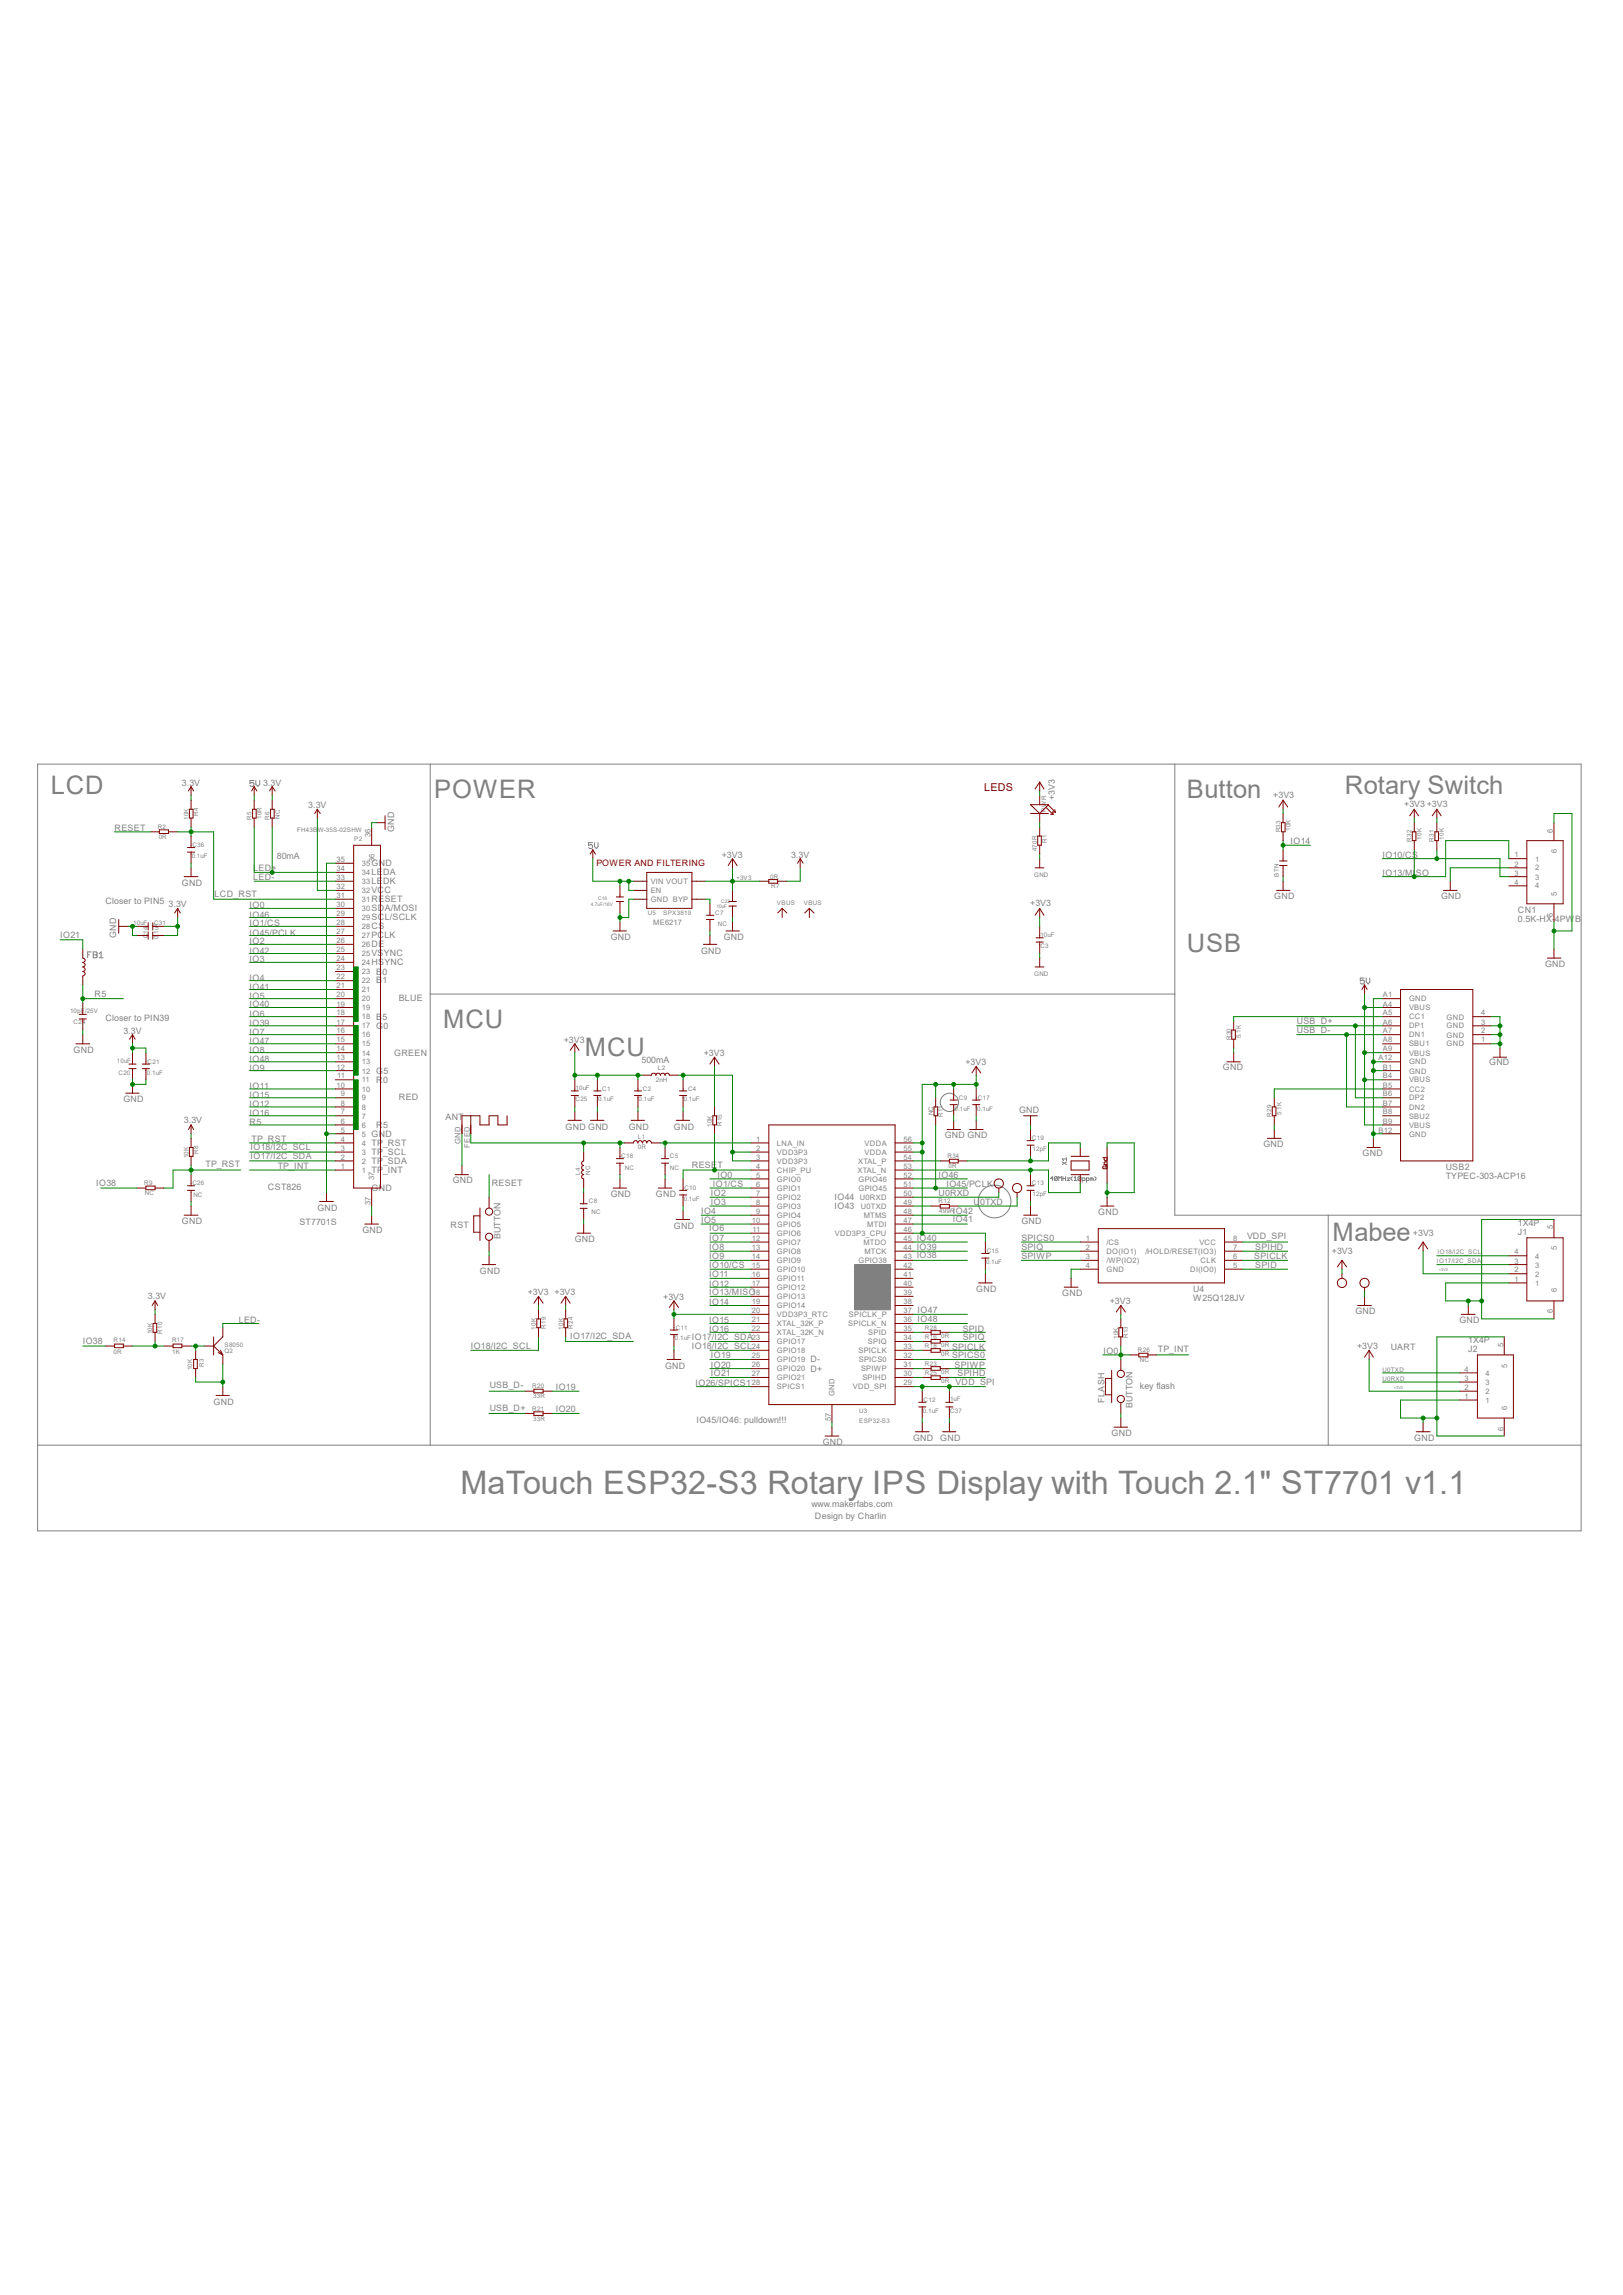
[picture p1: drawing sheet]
<svg xmlns="http://www.w3.org/2000/svg" width="210mm" height="297mm" viewBox="0 0 210 297" stroke-linecap="round" stroke-linejoin="round" font-family="sans-serif">
<defs><g id="words">
<text font-size="4.2" fill="#808080" x="59.6" y="193.3">MaTouch ESP32-S3 Rotary IPS Display with Touch 2.1&quot; ST7701 v1.1</text>
<g font-size="3.3" fill="#808080">
<text x="6.6" y="102.7">LCD</text>
<text x="56.2" y="103.3">POWER</text>
<text x="153.6" y="103.3">Button</text>
<text x="174" y="102.7">Rotary Switch</text>
<text x="153.6" y="123.1">USB</text>
<text x="57.4" y="133.1">MCU</text>
<text x="75.7" y="136.7">MCU</text>
<text x="172.4" y="160.7">Mabee</text>
</g>
<text font-size="1.4" fill="#800000" x="127.3" y="102.4">LEDS</text>
<g font-size="1.1" fill="#808080">
<text x="23.5" y="101.7">3.3V</text>
<text x="34" y="101.7">3.3V</text>
<text x="14.8" y="107.5">RESET</text>
<text x="39.9" y="104.6">3.3V</text>
<text x="51" y="107.7" transform="rotate(-90 51 107.7)">GND</text>
<text x="136.5" y="103.6" transform="rotate(-90 136.5 103.6)">+3V3</text>
<text x="164.8" y="103.3">+3V3</text>
<text x="181.7" y="104.5">+3V3 +3V3</text>
<text x="32.8" y="113.9">LED-</text>
<text x="32.8" y="112.8">LED+</text>
<text x="35.8" y="111.1">80mA</text>
<text x="48.1" y="113.2">LEDA</text>
<text x="48.1" y="112.1">GND</text>
<text x="93.4" y="111">+3V3</text>
<text x="102.4" y="111">3.3V</text>
<text x="167" y="109.3">IO14</text>
<text x="178.9" y="113.4">IO13/MISO</text>
<text x="178.9" y="111">IO10/CS</text>
<text x="13.6" y="117">Closer to PIN5</text>
<text x="21.8" y="117.4">3.3V</text>
<text x="23.5" y="114.6">GND</text>
<text x="27.8" y="116">LCD_RST</text>
<text x="32.3" y="117.6">IO0</text>
<text x="32.3" y="118.7">IO46</text>
<text x="32.3" y="119.9">IO1/CS</text>
<text x="48.1" y="114.4">LEDK</text>
<text x="48.1" y="115.6">VCC</text>
<text x="48.1" y="116.8">RESET</text>
<text x="48.1" y="117.9">SDA/MOSI</text>
<text x="48.1" y="119.1">SCL/SCLK</text>
<text x="133.3" y="117.2">+3V3</text>
<text x="164.9" y="116.4">GND</text>
<text x="186.5" y="116.4">GND</text>
<text x="196.4" y="119.3">0.5K-HX-4PWB</text>
<text x="196.4" y="118.2">CN1</text>
<text x="7.8" y="121.4">IO21</text>
<text x="15" y="121.4" transform="rotate(-90 15 121.4)">GND</text>
<text x="32.3" y="124.5">IO3</text>
<text x="32.3" y="123.4">IO42</text>
<text x="32.3" y="121.1">IO45/PCLK</text>
<text x="32.3" y="122.2">IO2</text>
<text x="48.1" y="122.6">DE</text>
<text x="48.1" y="120.2">CS</text>
<text x="48.1" y="121.4">PCLK</text>
<text x="48.1" y="123.7">VSYNC</text>
<text x="48.1" y="124.9">HSYNC</text>
<text x="79" y="121.7">GND</text>
<text x="90.7" y="123.4">GND</text>
<text x="93.6" y="121.7">GND</text>
<text x="199.9" y="125.1">GND</text>
<text x="12.2" y="129">R5</text>
<text x="32.3" y="130.4">IO40</text>
<text x="32.3" y="131.6">IO6</text>
<text x="32.3" y="128.1">IO41</text>
<text x="32.3" y="126.9">IO4</text>
<text x="32.3" y="129.2">IO5</text>
<text x="48.7" y="127.3">B1</text>
<text x="48.7" y="126.2">B0</text>
<text x="51.6" y="129.6">BLUE</text>
<text x="9.5" y="136.2">GND</text>
<text x="13.6" y="132.2">Closer to PIN39</text>
<text x="16" y="133.8">3.3V</text>
<text x="32.3" y="132.8">IO39</text>
<text x="32.3" y="137.4">IO48</text>
<text x="32.3" y="135.1">IO47</text>
<text x="32.3" y="133.9">IO7</text>
<text x="32.3" y="136.2">IO8</text>
<text x="48.7" y="132">B5</text>
<text x="48.7" y="133.2">G0</text>
<text x="51" y="136.6">GREEN</text>
<text x="72.9" y="135">+3V3</text>
<text x="83" y="137.6">500mA</text>
<text x="91.1" y="136.7">+3V3</text>
<text x="124.9" y="137.9">+3V3</text>
<text x="167.8" y="133.7">USB_D-</text>
<text x="167.8" y="132.5">USB_D+</text>
<text x="192.7" y="137.9">GND</text>
<text x="16" y="142.7">GND</text>
<text x="32.3" y="140.9">IO11</text>
<text x="32.3" y="143.3">IO12</text>
<text x="32.3" y="142.1">IO15</text>
<text x="32.3" y="138.6">IO9</text>
<text x="48.7" y="139">G5</text>
<text x="48.7" y="140.2">R0</text>
<text x="51.6" y="142.4">RED</text>
<text x="158.2" y="138.5">GND</text>
<text x="23.8" y="145.3">3.3V</text>
<text x="32.3" y="144.4">IO16</text>
<text x="32.3" y="145.6">R5</text>
<text x="32.4" y="148.8">IO18/I2C_SCL</text>
<text x="32.6" y="147.8">TP_RST</text>
<text x="48.1" y="149.4">TP_SCL</text>
<text x="48.1" y="148.3">TP_RST</text>
<text x="48.1" y="147.1">GND</text>
<text x="48.7" y="145.9">R5</text>
<text x="57.7" y="145">ANT</text>
<text x="73.2" y="146.2">GND GND</text>
<text x="81.4" y="146.2">GND</text>
<text x="87.2" y="146.2">GND</text>
<text x="122.3" y="147.3">GND GND</text>
<text x="131.9" y="144.1">GND</text>
<text x="163.5" y="148.4">GND</text>
<text x="176.3" y="149.6">GND</text>
<text x="12.4" y="153.5">IO38</text>
<text x="26.6" y="151.1">TP_RST</text>
<text x="32.4" y="150">IO17/I2C_SDA</text>
<text x="34.7" y="154">CST826</text>
<text x="35.9" y="151.3">TP_INT</text>
<text x="48.1" y="151.8">TP_INT</text>
<text x="48.1" y="150.6">TP_SDA</text>
<text x="48.1" y="154.1">GND</text>
<text x="58.6" y="153.2">GND</text>
<text x="63.6" y="153.5">RESET</text>
<text x="79" y="154.9">GND</text>
<text x="84.9" y="154.9">GND</text>
<text x="89.5" y="151.2">RESET</text>
<text x="92" y="156">IO3</text>
<text x="92" y="154.8">IO2</text>
<text x="92.2" y="153.6">IO1/CS</text>
<text x="92.8" y="152.5">IO0</text>
<text x="108" y="155.3">IO44</text>
<text x="121.5" y="152.5">IO46</text>
<text x="121.5" y="154.8">U0RXD</text>
<text x="122.5" y="153.6">IO45/PCLK</text>
<text x="126" y="156">U0TXD</text>
<text x="187.1" y="152.6">TYPEC-303-ACP16</text>
<text x="187.1" y="151.4">USB2</text>
<text x="23.5" y="158.4">GND</text>
<text x="38.7" y="158.5">ST7701S</text>
<text x="41.1" y="156.7">GND</text>
<text x="46.9" y="159.6">GND</text>
<text x="58.3" y="158.9">RST</text>
<text x="64.8" y="160.4" transform="rotate(-90 64.8 160.4)">BUTTON</text>
<text x="74.4" y="160.7">GND</text>
<text x="87.2" y="159">GND</text>
<text x="90.7" y="157.1">IO4</text>
<text x="90.7" y="158.3">IO5</text>
<text x="91.8" y="159.3">IO6</text>
<text x="91.8" y="160.7">IO7</text>
<text x="91.8" y="161.8">IO8</text>
<text x="108" y="156.4">IO43</text>
<text x="118.6" y="160.7">IO40</text>
<text x="118.6" y="161.8">IO39</text>
<text x="123.3" y="157.1">IO42</text>
<text x="123.3" y="158.2">IO41</text>
<text x="132.2" y="158.4">GND</text>
<text x="132.2" y="160.7">SPICS0</text>
<text x="132.2" y="161.8">SPIQ</text>
<text x="142.1" y="157.3">GND</text>
<text x="161.4" y="160.4">VDD_SPI</text>
<text x="162.4" y="161.8">SPIHD</text>
<text x="182.8" y="159.9">+3V3</text>
<text x="196.4" y="158.7">1X4P</text>
<text x="196.4" y="159.8">J1</text>
<text x="62.1" y="164.8">GND</text>
<text x="68.3" y="167.6">+3V3 +3V3</text>
<text x="91.8" y="165.3">IO11</text>
<text x="91.8" y="166.5">IO12</text>
<text x="91.8" y="167.6">IO13/MISO</text>
<text x="91.8" y="163">IO9</text>
<text x="91.8" y="164.1">IO10/CS</text>
<text x="118.6" y="162.9">IO38</text>
<text x="126.3" y="167.2">GND</text>
<text x="132.2" y="163">SPIWP</text>
<text x="137.5" y="167.8">GND</text>
<text x="154.4" y="167.2">U4</text>
<text x="162.3" y="163">SPICLK</text>
<text x="162.4" y="164.1">SPID</text>
<text x="172.3" y="162.3">+3V3</text>
<text x="10.7" y="173.9">IO38</text>
<text x="19.1" y="168.1">3.3V</text>
<text x="30.9" y="171.2">LED-</text>
<text x="73.8" y="173.3">IO17/I2C_SDA</text>
<text x="85.8" y="168.2">+3V3</text>
<text x="89.5" y="173.4">IO17/I2C_SDA</text>
<text x="91.8" y="168.8">IO14</text>
<text x="91.8" y="171.2">IO15</text>
<text x="91.8" y="172.3">IO16</text>
<text x="118.7" y="171">IO48</text>
<text x="118.7" y="169.9">IO47</text>
<text x="124.6" y="173.5">SPIQ</text>
<text x="124.6" y="172.3">SPID</text>
<text x="143.6" y="168.8">+3V3</text>
<text x="154.4" y="168.4">W25Q128JV</text>
<text x="175.4" y="170.1">GND</text>
<text x="188.8" y="171.3">GND</text>
<text x="190" y="173.8">1X4P</text>
<text x="60.9" y="174.5">IO18/I2C_SCL</text>
<text x="63.4" y="179.7">USB_D-</text>
<text x="71.9" y="179.9">IO19</text>
<text x="86.1" y="177.1">GND</text>
<text x="89.5" y="174.5">IO18/I2C_SCL</text>
<text x="90" y="179.3">IO26/SPICS1</text>
<text x="92" y="175.8">IO19</text>
<text x="92" y="177">IO20</text>
<text x="92" y="178.1">IO21</text>
<text x="104.9" y="176.3">D-</text>
<text x="104.9" y="177.6">D+</text>
<text x="123.2" y="175.8">SPICS0</text>
<text x="123.2" y="174.7">SPICLK</text>
<text x="123.5" y="177">SPIWP</text>
<text x="123.7" y="179.2">VDD_SPI</text>
<text x="123.9" y="178.1">SPIHD</text>
<text x="142.8" y="175.2">IO0</text>
<text x="147.5" y="179.8">key flash</text>
<text x="149.8" y="175">TP_INT</text>
<text x="175.6" y="174.5">+3V3</text>
<text x="180" y="174.8">UART</text>
<text x="190" y="175">J2</text>
<text x="27.6" y="181.8">GND</text>
<text x="63.4" y="182.6">USB_D+</text>
<text x="71.9" y="182.7">IO20</text>
<text x="90.1" y="184.1">IO45/IO46: pulldown!!!</text>
<text x="142.9" y="181.5" transform="rotate(-90 142.9 181.5)">FLASH</text>
<text x="143.8" y="185.8">GND</text>
<text x="146.6" y="182.3" transform="rotate(-90 146.6 182.3)">BUTTON</text>
<text x="106.5" y="187">GND</text>
<text x="118.2" y="186.4">GND</text>
<text x="121.7" y="186.4">GND</text>
<text x="183" y="186.4">GND</text>
<text x="105" y="195">www.makerfabs.com</text>
<text x="105.5" y="196.6">Design by Charlin</text>
</g>
<text font-size="1.1" fill="#800000" x="77.2" y="112.1">POWER AND FILTERING</text>
<g font-size="1" fill="#808080">
<text x="200.9" y="107.7" transform="rotate(-90 200.9 107.7)">6</text>
<text x="43.6" y="113.9">33</text>
<text x="43.6" y="112.7">34</text>
<text x="43.6" y="111.5">35</text>
<text x="46.8" y="113.2">34</text>
<text x="46.8" y="112.1">35</text>
<text x="47.9" y="108.3" transform="rotate(-90 47.9 108.3)">36</text>
<text x="48.5" y="111.6" transform="rotate(-90 48.5 111.6)">36</text>
<text x="196" y="111">1</text>
<text x="196" y="112.1">2</text>
<text x="196" y="113.3">3</text>
<text x="198.7" y="111.5">1</text>
<text x="198.7" y="112.6">2</text>
<text x="198.7" y="113.8">3</text>
<text x="201.5" y="110.5" transform="rotate(-90 201.5 110.5)">6</text>
<text x="43.6" y="119.7">28</text>
<text x="43.6" y="118.6">29</text>
<text x="43.6" y="117.4">30</text>
<text x="43.6" y="116.2">31</text>
<text x="43.6" y="115.1">32</text>
<text x="46.8" y="119.1">29</text>
<text x="46.8" y="117.9">30</text>
<text x="46.8" y="116.8">31</text>
<text x="46.8" y="115.6">32</text>
<text x="46.8" y="114.4">33</text>
<text x="84.2" y="114.4">VIN VOUT</text>
<text x="84.2" y="116.8">GND BYP</text>
<text x="84.2" y="115.6">EN</text>
<text x="84.5" y="119.7">ME6217</text>
<text x="196" y="114.5">4</text>
<text x="198.7" y="115">4</text>
<text x="200.9" y="118.6" transform="rotate(-90 200.9 118.6)">5</text>
<text x="201.5" y="115.9" transform="rotate(-90 201.5 115.9)">5</text>
<text x="43.6" y="125.6">23</text>
<text x="43.6" y="124.4">24</text>
<text x="43.6" y="123.2">25</text>
<text x="43.6" y="122">26</text>
<text x="43.6" y="120.9">27</text>
<text x="46.8" y="124.9">24</text>
<text x="46.8" y="123.7">25</text>
<text x="46.8" y="122.6">26</text>
<text x="46.8" y="121.4">27</text>
<text x="46.8" y="120.2">28</text>
<text x="43.6" y="131.4">18</text>
<text x="43.6" y="130.3">19</text>
<text x="43.6" y="129.1">20</text>
<text x="43.6" y="127.9">21</text>
<text x="43.6" y="126.7">22</text>
<text x="46.8" y="131.9">18</text>
<text x="46.8" y="130.8">19</text>
<text x="46.8" y="129.6">20</text>
<text x="46.8" y="128.4">21</text>
<text x="46.8" y="127.3">22</text>
<text x="46.8" y="126.1">23</text>
<text x="178.9" y="129.1">A1</text>
<text x="178.9" y="130.3">A4</text>
<text x="178.9" y="131.4">A5</text>
<text x="182.3" y="129.6">GND</text>
<text x="182.3" y="130.8">VBUS</text>
<text x="182.3" y="131.9">CC1</text>
<text x="187.2" y="132">GND</text>
<text x="191.6" y="131.4">4</text>
<text x="43.6" y="137.2">13</text>
<text x="43.6" y="136.1">14</text>
<text x="43.6" y="134.9">15</text>
<text x="43.6" y="133.7">16</text>
<text x="43.6" y="132.6">17</text>
<text x="46.8" y="137.8">13</text>
<text x="46.8" y="136.6">14</text>
<text x="46.8" y="135.4">15</text>
<text x="46.8" y="134.2">16</text>
<text x="46.8" y="133.1">17</text>
<text x="178.4" y="137.2">A12</text>
<text x="178.9" y="132.6">A6</text>
<text x="178.9" y="133.7">A7</text>
<text x="178.9" y="134.9">A8</text>
<text x="178.9" y="136.1">A9</text>
<text x="182.3" y="133.1">DP1</text>
<text x="182.3" y="134.2">DN1</text>
<text x="182.3" y="135.4">SBU1</text>
<text x="182.3" y="136.6">VBUS</text>
<text x="182.3" y="137.8">GND</text>
<text x="187.2" y="135.4">GND</text>
<text x="187.2" y="134.3">GND</text>
<text x="187.2" y="133.1">GND</text>
<text x="191.6" y="134.9">1</text>
<text x="191.6" y="133.7">2</text>
<text x="191.6" y="132.6">3</text>
<text x="43.6" y="140.8">10</text>
<text x="43.6" y="138.4">12</text>
<text x="43.6" y="139.6">11</text>
<text x="44.1" y="143.1">8</text>
<text x="44.1" y="141.9">9</text>
<text x="46.8" y="143.6">8</text>
<text x="46.8" y="142.4">9</text>
<text x="46.8" y="141.3">10</text>
<text x="46.8" y="140.1">11</text>
<text x="46.8" y="138.9">12</text>
<text x="178.9" y="138.4">B1</text>
<text x="178.9" y="139.6">B4</text>
<text x="178.9" y="140.8">B5</text>
<text x="178.9" y="141.9">B6</text>
<text x="178.9" y="143.1">B7</text>
<text x="182.3" y="138.9">GND</text>
<text x="182.3" y="140.1">VBUS</text>
<text x="182.3" y="141.3">CC2</text>
<text x="182.3" y="142.4">DP2</text>
<text x="182.3" y="143.6">DN2</text>
<text x="44.1" y="148.9">3</text>
<text x="44.1" y="147.7">4</text>
<text x="44.1" y="146.6">5</text>
<text x="44.1" y="145.4">6</text>
<text x="44.1" y="144.2">7</text>
<text x="46.8" y="149.4">3</text>
<text x="46.8" y="148.3">4</text>
<text x="46.8" y="147.1">5</text>
<text x="46.8" y="145.9">6</text>
<text x="46.8" y="144.8">7</text>
<text x="59.6" y="148.1" transform="rotate(-90 59.6 148.1)">GND</text>
<text x="60.8" y="148.5" transform="rotate(-90 60.8 148.5)">FEED</text>
<text x="97.8" y="147.7">1</text>
<text x="97.8" y="148.9">2</text>
<text x="100.5" y="148.3">LNA_IN</text>
<text x="100.5" y="149.4">VDD3P3</text>
<text x="111.9" y="149.4">VDDA</text>
<text x="111.9" y="148.3">VDDA</text>
<text x="116.9" y="148.9">55</text>
<text x="116.9" y="147.7">56</text>
<text x="178.4" y="146.6">B12</text>
<text x="178.9" y="144.2">B8</text>
<text x="178.9" y="145.4">B9</text>
<text x="182.3" y="144.8">SBU2</text>
<text x="182.3" y="145.9">VBUS</text>
<text x="182.3" y="147.1">GND</text>
<text x="44.1" y="151.3">1</text>
<text x="44.1" y="150.1">2</text>
<text x="46.8" y="151.8">1</text>
<text x="46.8" y="150.6">2</text>
<text x="47.9" y="155.9" transform="rotate(-90 47.9 155.9)">37</text>
<text x="48.4" y="152.7" transform="rotate(-90 48.4 152.7)">37</text>
<text x="97.8" y="150.1">3</text>
<text x="97.8" y="151.3">4</text>
<text x="97.8" y="152.4">5</text>
<text x="97.8" y="153.6">6</text>
<text x="97.8" y="154.8">7</text>
<text x="97.8" y="155.9">8</text>
<text x="100.5" y="150.6">VDD3P3</text>
<text x="100.5" y="151.8">CHIP_PU</text>
<text x="100.5" y="153">GPIO0</text>
<text x="100.5" y="154.1">GPIO1</text>
<text x="100.5" y="155.3">GPIO2</text>
<text x="111" y="151.8">XTAL_N</text>
<text x="111" y="150.6">XTAL_P</text>
<text x="111.1" y="154.1">GPIO45</text>
<text x="111.1" y="153">GPIO46</text>
<text x="111.3" y="155.3">U0RXD</text>
<text x="116.9" y="155.9">49</text>
<text x="116.9" y="154.8">50</text>
<text x="116.9" y="153.6">51</text>
<text x="116.9" y="152.4">52</text>
<text x="116.9" y="151.3">53</text>
<text x="116.9" y="150.1">54</text>
<text x="97.3" y="158.2">10</text>
<text x="97.3" y="160.6">12</text>
<text x="97.3" y="161.8">13</text>
<text x="97.4" y="159.4">11</text>
<text x="97.8" y="157.1">9</text>
<text x="100.5" y="156.4">GPIO3</text>
<text x="100.5" y="157.6">GPIO4</text>
<text x="100.5" y="158.8">GPIO5</text>
<text x="100.5" y="159.9">GPIO6</text>
<text x="100.5" y="161.1">GPIO7</text>
<text x="108" y="160">VDD3P3_CPU</text>
<text x="111.4" y="156.5">U0TXD</text>
<text x="111.7" y="161.1">MTDO</text>
<text x="111.8" y="157.6">MTMS</text>
<text x="112.2" y="158.8">MTDI</text>
<text x="116.9" y="161.8">44</text>
<text x="116.9" y="160.6">45</text>
<text x="116.9" y="159.4">46</text>
<text x="116.9" y="158.2">47</text>
<text x="116.9" y="157.1">48</text>
<text x="140.5" y="161.8">2</text>
<text x="140.5" y="160.6">1</text>
<text x="143.2" y="161.1">/CS</text>
<text x="155.2" y="161.1">VCC</text>
<text x="159.6" y="160.6">8</text>
<text x="159.6" y="161.8">7</text>
<text x="200.9" y="159.1" transform="rotate(-90 200.9 159.1)">5</text>
<text x="201.5" y="161.8" transform="rotate(-90 201.5 161.8)">5</text>
<text x="97.3" y="162.9">14</text>
<text x="97.3" y="164.1">15</text>
<text x="97.3" y="165.3">16</text>
<text x="97.3" y="166.5">17</text>
<text x="97.3" y="167.6">18</text>
<text x="100.5" y="162.3">GPIO8</text>
<text x="100.5" y="163.4">GPIO9</text>
<text x="100.5" y="164.6">GPIO10</text>
<text x="100.5" y="165.8">GPIO11</text>
<text x="100.5" y="167">GPIO12</text>
<text x="111.1" y="163.4">GPIO38</text>
<text x="111.8" y="162.3">MTCK</text>
<text x="116.9" y="167.6">39</text>
<text x="116.9" y="166.5">40</text>
<text x="116.9" y="165.3">41</text>
<text x="116.9" y="164.1">42</text>
<text x="116.9" y="162.9">43</text>
<text x="140.5" y="162.9">3</text>
<text x="140.5" y="164.1">4</text>
<text x="143.2" y="162.3">DO(IO1)</text>
<text x="143.2" y="163.4">/WP(IO2)</text>
<text x="143.2" y="164.6">GND</text>
<text x="148.2" y="162.3">/HOLD/RESET(IO3)</text>
<text x="154" y="164.6">DI(IO0)</text>
<text x="155.4" y="163.4">CLK</text>
<text x="159.6" y="162.9">6</text>
<text x="159.6" y="164.1">5</text>
<text x="196" y="165.9">1</text>
<text x="196" y="164.7">2</text>
<text x="196" y="163.5">3</text>
<text x="196" y="162.3">4</text>
<text x="198.7" y="166.4">1</text>
<text x="198.7" y="165.2">2</text>
<text x="198.7" y="164">3</text>
<text x="198.7" y="162.9">4</text>
<text x="201.5" y="167.3" transform="rotate(-90 201.5 167.3)">6</text>
<text x="97.3" y="168.8">19</text>
<text x="97.3" y="169.9">20</text>
<text x="97.3" y="171.1">21</text>
<text x="97.3" y="172.3">22</text>
<text x="97.3" y="173.4">23</text>
<text x="100.5" y="168.1">GPIO13</text>
<text x="100.5" y="169.3">GPIO14</text>
<text x="100.5" y="170.4">VDD3P3_RTC</text>
<text x="100.5" y="171.6">XTAL_32K_P</text>
<text x="100.5" y="172.8">XTAL_32K_N</text>
<text x="100.5" y="173.9">GPIO17</text>
<text x="109.8" y="171.6">SPICLK_N</text>
<text x="109.9" y="170.5">SPICLK_P</text>
<text x="112.3" y="174">SPIQ</text>
<text x="112.4" y="172.8">SPID</text>
<text x="116.9" y="173.4">34</text>
<text x="116.9" y="172.3">35</text>
<text x="116.9" y="171.1">36</text>
<text x="116.9" y="169.9">37</text>
<text x="116.9" y="168.8">38</text>
<text x="200.9" y="170" transform="rotate(-90 200.9 170)">6</text>
<text x="97.3" y="174.6">24</text>
<text x="97.3" y="175.8">25</text>
<text x="97.3" y="177">26</text>
<text x="97.3" y="178.1">27</text>
<text x="97.3" y="179.3">28</text>
<text x="100.5" y="175.1">GPIO18</text>
<text x="100.5" y="176.3">GPIO19</text>
<text x="100.5" y="177.5">GPIO20</text>
<text x="100.5" y="178.6">GPIO21</text>
<text x="100.5" y="179.8">SPICS1</text>
<text x="110.4" y="179.8">VDD_SPI</text>
<text x="111.1" y="175.1">SPICLK</text>
<text x="111.1" y="176.3">SPICS0</text>
<text x="111.4" y="177.5">SPIWP</text>
<text x="111.6" y="178.6">SPIHD</text>
<text x="116.9" y="179.3">29</text>
<text x="116.9" y="178.1">30</text>
<text x="116.9" y="177">31</text>
<text x="116.9" y="175.8">32</text>
<text x="116.9" y="174.6">33</text>
<text x="189.5" y="179.9">2</text>
<text x="189.5" y="178.7">3</text>
<text x="189.5" y="177.5">4</text>
<text x="192.2" y="179.2">3</text>
<text x="192.2" y="178.1">4</text>
<text x="194.5" y="174.3" transform="rotate(-90 194.5 174.3)">5</text>
<text x="195" y="177" transform="rotate(-90 195 177)">5</text>
<text x="107.5" y="183.9" transform="rotate(-90 107.5 183.9)">57</text>
<text x="108" y="180.7" transform="rotate(-90 108 180.7)">GND</text>
<text x="189.5" y="181">1</text>
<text x="192.2" y="181.6">1</text>
<text x="192.2" y="180.4">2</text>
<text x="194.5" y="185.2" transform="rotate(-90 194.5 185.2)">6</text>
<text x="195" y="182.5" transform="rotate(-90 195 182.5)">6</text>
</g>
<g font-size=".8" fill="#808080">
<text x="20.4" y="107.3">R2</text>
<text x="24.4" y="106.1" transform="rotate(-90 24.4 106.1)">10K</text>
<text x="25.7" y="105.6" transform="rotate(-90 25.7 105.6)">R4</text>
<text x="32.6" y="106.1" transform="rotate(-90 32.6 106.1)">R5</text>
<text x="33.8" y="106" transform="rotate(-90 33.8 106)">10R</text>
<text x="34.9" y="106.1" transform="rotate(-90 34.9 106.1)">R6</text>
<text x="36.2" y="106" transform="rotate(-90 36.2 106)">NC</text>
<text x="38.4" y="107.7">FH43BW-35S-02SHW</text>
<text x="135.4" y="105" transform="rotate(-90 135.4 105)">PWR</text>
<text x="165.7" y="107.7" transform="rotate(-90 165.7 107.7)">R33</text>
<text x="167" y="107.5" transform="rotate(-90 167 107.5)">10K</text>
<text x="20.5" y="108.6">0R</text>
<text x="24.8" y="111">0.1uF</text>
<text x="24.9" y="109.6">C36</text>
<text x="45.8" y="108.8">P2</text>
<text x="95.3" y="113.8">+3V3</text>
<text x="99.7" y="113.7">0R</text>
<text x="133.8" y="113.5">GND</text>
<text x="134.1" y="110.1" transform="rotate(-90 134.1 110.1)">470R</text>
<text x="135.5" y="109.1" transform="rotate(-90 135.5 109.1)">R1</text>
<text x="165.5" y="113.4" transform="rotate(-90 165.5 113.4)">BTN</text>
<text x="182.7" y="108.9" transform="rotate(-90 182.7 108.9)">R32</text>
<text x="183.9" y="108.7" transform="rotate(-90 183.9 108.7)">10K</text>
<text x="185.5" y="108.9" transform="rotate(-90 185.5 108.9)">R31</text>
<text x="186.9" y="108.7" transform="rotate(-90 186.9 108.7)">10K</text>
<text x="17.2" y="119.8">10uF</text>
<text x="19.9" y="119.8">C31</text>
<text x="83.8" y="118.4">U5</text>
<text x="85.8" y="118.4">SPX3819</text>
<text x="92.5" y="118.4">C7</text>
<text x="92.9" y="119.8">NC</text>
<text x="99.8" y="115">R7</text>
<text x="100.5" y="117.1">VBUS</text>
<text x="104" y="117.1">VBUS</text>
<text x="19.1" y="121.4" transform="rotate(-90 19.1 121.4)">C14</text>
<text x="20.5" y="121.5" transform="rotate(-90 20.5 121.5)">0.1uF</text>
<text x="134.6" y="121.2">10uF</text>
<text x="134.6" y="122.7">C3</text>
<text x="9.1" y="131.1">10pF/25V</text>
<text x="133.8" y="126.3">GND</text>
<text x="9.5" y="132.5">C24</text>
<text x="15.1" y="137.5">10uF</text>
<text x="19.1" y="137.7">C21</text>
<text x="159.3" y="134.6" transform="rotate(-90 159.3 134.6)">R30</text>
<text x="160.6" y="134.4" transform="rotate(-90 160.6 134.4)">5.1K</text>
<text x="15.3" y="139.1">C20</text>
<text x="19" y="139.1">0.1uF</text>
<text x="74.5" y="141.1">10uF</text>
<text x="74.5" y="142.5">C25</text>
<text x="77.4" y="142.5">0.1uF</text>
<text x="77.9" y="141.1">C1</text>
<text x="82.6" y="142.5">0.1uF</text>
<text x="83.2" y="141.1">C2</text>
<text x="84.9" y="140.1">2nH</text>
<text x="85.1" y="138.5">L2</text>
<text x="88.5" y="142.5">0.1uF</text>
<text x="89" y="141.1">C4</text>
<text x="123.5" y="143.7">0.1uF</text>
<text x="124.1" y="142.3">C9</text>
<text x="126.4" y="143.7">0.1uF</text>
<text x="126.5" y="142.3">C17</text>
<text x="24.4" y="149.9" transform="rotate(-90 24.4 149.9)">10K</text>
<text x="25.7" y="149.3" transform="rotate(-90 25.7 149.3)">R8</text>
<text x="80.4" y="149.9">C18</text>
<text x="82.5" y="148.7">0R</text>
<text x="82.5" y="147.4">L1</text>
<text x="86.7" y="149.9">C5</text>
<text x="92.1" y="145.8" transform="rotate(-90 92.1 145.8)">10K</text>
<text x="93.4" y="145.7" transform="rotate(-90 93.4 145.7)">R15</text>
<text x="120.7" y="144.4" transform="rotate(-90 120.7 144.4)">NC</text>
<text x="122" y="144.5" transform="rotate(-90 122 144.5)">R11</text>
<text x="122.6" y="149.9">R34</text>
<text x="133.5" y="147.6">C19</text>
<text x="133.6" y="149">12pF</text>
<text x="164.5" y="144.5" transform="rotate(-90 164.5 144.5)">R29</text>
<text x="165.8" y="144.3" transform="rotate(-90 165.8 144.3)">5.1K</text>
<text x="18.7" y="153.4">R9</text>
<text x="18.8" y="154.7">NC</text>
<text x="24.9" y="153.4">C26</text>
<text x="25" y="154.9">NC</text>
<text x="75.1" y="152" transform="rotate(-90 75.1 152)">L4</text>
<text x="76.2" y="155.7">C8</text>
<text x="76.4" y="152" transform="rotate(-90 76.4 152)">NC</text>
<text x="80.9" y="151.4">NC</text>
<text x="86.7" y="151.4">NC</text>
<text x="88.5" y="155.4">0.1uF</text>
<text x="88.6" y="154">C10</text>
<text x="121.5" y="155.7">R12</text>
<text x="122.7" y="151.2">0R</text>
<text x="133.5" y="153.4">C13</text>
<text x="133.6" y="154.8">12pF</text>
<text x="76.5" y="157.1">NC</text>
<text x="121.5" y="157">499R</text>
<text x="127.6" y="163.6">0.1uF</text>
<text x="127.7" y="162.2">C15</text>
<text x="185.9" y="163.4">IO17/I2C_SDA</text>
<text x="186" y="162.3">IO18/I2C_SCL</text>
<text x="14.7" y="173.7">R14</text>
<text x="19.7" y="172.7" transform="rotate(-90 19.7 172.7)">10K</text>
<text x="21" y="172.6" transform="rotate(-90 21 172.6)">R10</text>
<text x="22.3" y="173.7">R17</text>
<text x="69.3" y="172.1" transform="rotate(-90 69.3 172.1)">10K</text>
<text x="70.6" y="172" transform="rotate(-90 70.6 172)">R19</text>
<text x="72.9" y="172.1" transform="rotate(-90 72.9 172.1)">10K</text>
<text x="74.1" y="172" transform="rotate(-90 74.1 172)">R24</text>
<text x="87.3" y="173.5">0.1uF</text>
<text x="87.5" y="172.1">C11</text>
<text x="119.7" y="172.1">R28</text>
<text x="119.7" y="173.3">R16</text>
<text x="121.8" y="173.1">0R</text>
<text x="144.7" y="173.3" transform="rotate(-90 144.7 173.3)">10K</text>
<text x="146" y="173.2" transform="rotate(-90 146 173.2)">R13</text>
<text x="14.7" y="175.3">0R</text>
<text x="22.3" y="175.3">1K</text>
<text x="24.8" y="177.3" transform="rotate(-90 24.8 177.3)">10K</text>
<text x="26.4" y="176.9" transform="rotate(-90 26.4 176.9)">R3</text>
<text x="29" y="174.3">S8050</text>
<text x="29" y="175">Q2</text>
<text x="68.9" y="179.7">R20</text>
<text x="119.7" y="174.4">R18</text>
<text x="119.7" y="176.8">R23</text>
<text x="119.7" y="177.9">R25</text>
<text x="121.8" y="174.3">0R</text>
<text x="121.8" y="175.5">0R</text>
<text x="121.8" y="177.8">0R</text>
<text x="121.8" y="179">0R</text>
<text x="147.2" y="175">R26</text>
<text x="147.5" y="176.3">NC</text>
<text x="178.9" y="178.7">U0RXD</text>
<text x="178.9" y="177.6">U0TXD</text>
<text x="68.9" y="182.6">R21</text>
<text x="69" y="181">33R</text>
<text x="69" y="183.9">33R</text>
<text x="111.2" y="184.1">ESP32-S3</text>
<text x="111.2" y="182.9">U3</text>
<text x="119.4" y="182.8">0.1uF</text>
<text x="119.5" y="181.4">C12</text>
<text x="122.9" y="181.3">1uF</text>
<text x="122.9" y="182.8">C37</text>
</g>
<g font-size=".6" fill="#808080">
<text x="76.5" y="117.2">4.7uF/16V</text>
<text x="77.4" y="116.5">C16</text>
<text x="92.7" y="117.6">10uF</text>
<text x="93.3" y="116.8">C22</text>
</g>
<g font-size=".5" fill="#808080">
<text x="186.2" y="164.5">+3V3</text>
<text x="180.4" y="179.7">+3V3</text>
</g>
</g></defs>
<path d="M4.9 98.9h199.7v99.2h-199.7zM55.7 98.9v88.1M152 98.9v58.4h52.6M55.7 128.7h96.3M4.9 187h199.7" fill="none" stroke="#808080" stroke-width=".13"/>
<path d="M110.6 163.7h4.6v5.8h-4.6z" fill-rule="evenodd" fill="#808080"/>
<g fill="none" stroke="#808080" stroke-width=".13">
<path d="M32.9 101h-.6v.4l.3-.1 .3 .1v.2l-.2 .2h-.2l-.2-.2M33.1 101v.5l.3 .3 .2-.3v-.5M76.7 109.1h-.5v.3l.2-.1 .3 .1v.3l-.2 .1h-.2l-.1-.1M76.9 109.1v.5l.3 .2 .2-.2v-.5M11.3 123.6h.3M11.8 123.2h-.5v.8M12.1 123.2h.3l.2 .1-.2 .3 .2 .2-.2 .2h-.3zM12.1 123.6h.3M12.8 124h.5M12.8 123.4l.3-.2v.8M176.5 126.6h-.5v.4l.3-.2 .2 .2v.2l-.1 .1h-.3l-.1-.1M176.8 126.6v.5l.2 .2 .2-.2v-.5"/>
<path d="M136.3 152.5h-.4l.3-.2v.5M136.8 152.4l-.1-.1-.3 .1v.3M136.8 152.4v.3l-.1 .1-.3-.1M136.8 152.4l-.4 .3M137 152.8v-.5l.2 .1 .2-.1v.5M137.5 150.4l.5 .3M137.5 152.5h.4M137.5 152.3v.5M137.9 152.3v.5M138 150.4l-.5 .3M138 150h-.5l.1 .2M138 149.8v.4"/>
<path d="M138.1 152.4h.3l-.3 .4h.3M138.8 152.3l-.2 .1v.2l.2 .2M139 152.8h.3M139 152.4l.1-.1v.5M139.9 152.4l-.1-.1-.3 .1v.3M139.9 152.4v.3l-.1 .1-.3-.1M139.9 152.4l-.4 .3M140 152.8l.4-.1v-.2l-.4-.1v.6M140.6 152.8h.2l.1-.3-.3-.1v.6M141.3 152.5l-.2-.1v.4M141.3 152.5v.3M141.3 152.5l.1-.1 .1 .1v.3"/>
<path d="M141.6 152.3l.2 .1v.2l-.2 .2M171.9 157.3v29.7M110.6 163.7h4.6v5.8h-4.6z"/>
<circle cx="122.9" cy="142.7" r="1.18"/>
<circle cx="128.7" cy="155.5" r="2.12"/>
</g>
<g fill="none" stroke="#800000" stroke-width=".13">
<path d="M15.4 119.9h1.2M15.4 119v1.8M17.7 119.9h1.5M19.2 119.4v1M19.5 107.7h1.1M19.8 119.4v1M19.8 119.9h1.4M20.6 107.4h1.2v.5h-1.2zM21.8 107.7h1.2M23 117.6l.3 .6M23 117.6l-.4 .6M23 117.6v1.1"/>
<path d="M23.8 113.5h1.8M24.3 110.3h.9M24.3 109.7h.9M24.5 104.7h.5v1.2h-.5zM24.7 101.8v1.2M24.7 103.5v1.2M24.7 105.9v1.2M24.7 108.2v1.5M24.7 110.3v1.4M24.7 112.3v1.2M24.7 101.8l.4 .6M24.7 101.8l-.3 .6"/>
<path d="M32.7 104.7h.4v1.2h-.4zM32.9 101.8l.3 .6M32.9 101.8l-.3 .6M32.9 101.8v1.2M32.9 103.5v1.2M32.9 105.9v1.2M35 104.7h.5v1.2h-.5zM35.2 101.8l.4 .6M35.2 101.8l-.3 .6M35.2 101.8v1.2M35.2 103.5v1.2M35.2 105.9v1.2"/>
<path d="M41.1 104.7l.3 .6M41.1 104.7l-.4 .6M41.1 104.7v1.2M43.4 119.9h2.4M43.4 112.9h2.4M43.4 117.6h2.4M43.4 114h2.4M43.4 115.2h2.4M43.4 116.4h2.4M43.4 118.7h2.4M43.4 111.7h2.4M45.8 109.4h3.4v44.4h-3.4z"/>
<path d="M48.1 107.1v2.3M48.7 106.5h1.1M49.8 105.6v1.8M76.7 110l.3 .5M76.7 110l-.3 .5M76.7 110v1.1M79.8 116.1h.9M79.8 116.7h.9M80.2 114.6v1.5M80.2 116.7v1.5M80.2 119.3v1.2M82 114h1.7"/>
<path d="M82 115.2h1.7M82 116.4h1.7M83.7 112.9h5.8v4.7h-5.8zM89.5 114h1.8M89.5 116.4h1.8M91.4 119h1M91.4 118.4h1M91.9 117v1.4M91.9 119v1.5M94.3 116.7h1M94.3 117.3h1M94.8 111.1v1.2"/>
<path d="M94.8 115.2v1.5M94.8 117.3v1.4M94.8 119.3v1.2M94.8 111.1l.6 .9M94.8 111.1l-.6 .9M98.3 114h1.2M99.5 113.8h1.1v.5h-1.1zM100.6 114h1.2M101.2 117.6v1.1M101.2 117.6l-.6 .6M101.2 117.6l.6 .6M103.5 111.1l.4 .6"/>
<path d="M103.5 111.1l-.3 .6M103.5 111.1v1.2M104.7 117.6v1.1M104.7 117.6l-.6 .6M104.7 117.6l.6 .6M133.3 104.1h2.4l-1.2 1.2zM133.3 105.3h2.4M133.9 112.3h1.2M134.3 108.2h.4v1.2h-.4zM134.5 117.6l-.6 .8M134.5 117.6l.6 .8M134.5 101.2v1.2"/>
<path d="M134.5 103v1.1M134.5 105.3v1.2M134.5 107.1v1.1M134.5 109.4v1.1M134.5 111.1v1.2M134.5 117.6v1.1M134.5 119.9v1.5M134.5 101.2l-.6 .9M134.5 101.2l.6 .9M135.3 104.5l1 .9M135.6 104.2l1 .9M135.9 105.4h.4"/>
<path d="M136.5 104.8l.1 .3M136.6 105.1h-.4l.1 .3M165.2 115.2h1.7M165.6 112h.9M165.6 111.4h.9M165.8 106.5h.5v1.2h-.5zM166 103.5v1.2M166 105.3v1.2M166 107.7v1.1M166 110v1.4M166 112v1.5M166 114v1.2"/>
<path d="M166 103.5l.6 .9M166 103.5l-.5 .9M182.8 107.7h.4v1.1h-.4zM183 104.7l.6 .9M183 104.7l-.6 .9M183 104.7v1.2M183 106.5v1.2M183 108.8v1.2M185.7 107.7h.4v1.1h-.4zM185.9 104.7l.6 .9M185.9 104.7l-.6 .9M185.9 104.7v1.2"/>
<path d="M185.9 106.5v1.2M185.9 108.8v1.2M186.8 115.2h1.8M187.7 114v1.2M195.2 112.3h2.4M195.2 113.5h2.4M195.2 111.1h2.4M195.2 114.6h2.4M197.6 108.8h4.7v8.2h-4.7zM201.1 106.5v2.3M201.1 117v2.3M9.8 135.1h1.8"/>
<path d="M10.2 131.3h1M10.2 131.9h1M10.7 122.8v1.2l.3 .2v.2l-.3 .1 .3 .3-.1 .3h-.2l.3 .2-.1 .4h-.2l.3 .2v.2l-.3 .2v1.2M10.7 129.8v1.5M10.7 131.9v1.4M10.7 133.9v1.2M16.7 138.3h.9M16.7 137.7h.9M17.1 133.9v1.2M17.1 136.2v1.5M17.1 138.3v1.4M17.1 133.9l.4 .6"/>
<path d="M17.1 133.9l-.3 .6M17.7 121.1h1.5M18.4 138.3h.9M18.4 137.7h.9M18.9 136.2v1.5M18.9 138.3v1.4M19.2 120.6v.9M19.8 120.6v.9M19.8 121.1h1.4M43.4 135.1h2.4M43.4 122.2h2.4M43.4 139.7h2.4"/>
<path d="M43.4 138.6h2.4M43.4 137.4h2.4M43.4 136.2h2.4M43.4 133.9h2.4M43.4 132.8h2.4M43.4 131.6h2.4M43.4 130.4h2.4M43.4 129.2h2.4M43.4 128.1h2.4M43.4 126.9h2.4M43.4 125.7h2.4M43.4 124.5h2.4"/>
<path d="M43.4 123.4h2.4M43.4 121.1h2.4M74.4 135.1v1.1M74.4 139.7v1.5M74.4 135.1l.5 .8M74.4 135.1l-.6 .8M77.3 139.7v1.5M79.3 120.5h1.8M82.5 139.7v1.5M83.1 139.1h1.2v-.1l.2-.1 .3 .1 .1 .1v-.1l.2-.1h.2l.2 .2v-.1l.2-.1h.2l.2 .2 .1-.2h.2l.2 .2h1.2M88.4 139.7v1.5M91 122.2h1.8"/>
<path d="M91.9 121.1v1.1M92.5 136.8l.5 .9M92.5 136.8l-.6 .9M92.5 136.8v1.2M93.9 120.5h1.8M126.3 138v1.1M126.3 138l.6 .9M126.3 138l-.5 .9M133.9 125.1h1.2M134.1 121.9h.9M134.1 121.4h.9M134.5 121.9v1.5"/>
<path d="M134.5 124v1.1M158.7 137.4h1.8M159.4 133.3h.5v1.2h-.5zM159.6 132.2v1.1M159.6 134.5v1.1M159.6 136.2v1.2M176.6 127.5v1.2M176.6 127.5l.3 .6M176.6 127.5l-.4 .6M178.9 135.1h2.3M178.9 139.7h2.3M178.9 138.6h2.3"/>
<path d="M178.9 137.4h2.3M178.9 136.2h2.3M178.9 133.9h2.3M178.9 132.8h2.3M178.9 131.6h2.3M178.9 130.4h2.3M178.9 129.2h2.3M181.2 128.1h9.4v22.1h-9.4zM190.6 135.1h2.3M190.6 133.9h2.3M190.6 132.8h2.3M190.6 131.6h2.3"/>
<path d="M193.2 136.8h1.7M194.1 135.6v1.2M200.2 124h1.8M201.1 122.8v1.2M16.3 141.5h1.7M17.1 140.3v1.2M17.7 153.8h1.2M18.9 153.5h1.2v.5h-1.2zM20.1 153.8h1.1M23.8 157.3h1.8M24.3 154.1h.9M24.3 153.5h.9"/>
<path d="M24.5 148.5h.5v1.1h-.5zM24.7 145.6v1.1M24.7 147.3v1.2M24.7 149.6v1.2M24.7 152v1.5M24.7 154.1v1.4M24.7 156.1v1.2M24.7 145.6l.4 .6M24.7 145.6l-.3 .6M41.4 155.5h1.7M42.2 154.3v1.2M43.4 145.6h2.4"/>
<path d="M43.4 147.9h2.4M43.4 149.1h2.4M43.4 150.2h2.4M43.4 151.4h2.4M43.4 144.4h2.4M43.4 146.7h2.4M43.4 143.3h2.4M43.4 142.1h2.4M43.4 140.9h2.4M47.2 158.4h1.8M48.1 153.8v2.3M48.1 157.3v1.1"/>
<path d="M58.9 152h1.7M59.8 150.8v1.2M60.9 144.4v2.3M62.1 156.3v4.2M62.1 157.4h-.8v2.1h.8M63.3 154.9v1.4M65.6 144.4v1.2h-1.2v-1.2h-1.1v1.2h-1.2v-1.2h-2.3v2.3M73.5 145h1.7M73.9 141.8h.9M73.9 141.2h.9M74.4 141.8v1.5M74.4 143.8v1.2"/>
<path d="M74.7 159.6h1.7M75.1 156.4h.9M75.1 155.8h.9M75.5 149.1v1.1l-.2 .3 .1 .3h.1l-.1 .1-.1 .1 .1 .3 .1 .1-.1 .1-.1 .1 .1 .3 .1 .1-.2 .2 .1 .3 .1 .1v1.2M75.5 154.3v1.5M75.5 156.4v1.4M75.5 158.4v1.2M76.4 145h1.7M76.8 141.8h1M76.8 141.2h1M77.3 141.8v1.5M77.3 143.8v1.2"/>
<path d="M79.3 153.8h1.8M79.8 150.5h.9M79.8 149.9h.9M80.2 148.5v1.4M80.2 150.5v1.5M80.2 152.6v1.2M80.8 147.9h1.2l.2-.3h.1l.2 .3 .3-.3h.1l.2 .3 .2-.3h.2l.2 .3 .2-.3 .3 .1 .1 .2h1.2M81.7 145h1.7M82.1 141.8h.9M82.1 141.2h.9M82.5 141.8v1.5M82.5 143.8v1.2"/>
<path d="M85.2 153.8h1.7M85.6 150.5h.9M85.6 149.9h.9M86.1 148.5v1.4M86.1 150.5v1.5M86.1 152.6v1.2M87.5 145h1.7M87.5 157.8h1.7M87.9 141.8h1M87.9 141.2h1M87.9 154.1h1M87.9 154.6h1"/>
<path d="M88.4 141.8v1.5M88.4 143.8v1.2M88.4 152.6v1.5M88.4 154.6v1.5M88.4 156.7v1.1M92.2 144.4h.5v1.2h-.5zM92.5 143.3v1.1M92.5 145.6v1.1M97.2 158.4h2.3M97.2 157.3h2.3M97.2 147.9h2.3M97.2 149.1h2.3"/>
<path d="M97.2 150.2h2.3M97.2 151.4h2.3M97.2 152.6h2.3M97.2 153.8h2.3M97.2 154.9h2.3M97.2 156.1h2.3M97.2 159.6h2.3M99.5 145.6h16.3v36.2h-16.3zM115.8 158.4h2.4M115.8 157.3h2.4M115.8 147.9h2.4M115.8 149.1h2.4"/>
<path d="M115.8 150.2h2.4M115.8 151.4h2.4M115.8 152.6h2.4M115.8 153.8h2.4M115.8 154.9h2.4M115.8 156.1h2.4M115.8 159.6h2.4M120.5 156.1h1.2M120.9 143.3h.4v1.1h-.4zM121.1 142.1v1.2M121.1 144.4v1.2M121.7 150.2h1.2"/>
<path d="M121.7 155.9h1.2v.4h-1.2zM122.6 146.2h1.7M122.9 156.1h1.1M122.9 150h1.1v.5h-1.1zM122.9 143h1M122.9 142.4h1M123.4 140.9v1.5M123.4 143v1.4M123.4 145v1.2M124 150.2h1.2M125.5 146.2h1.7M125.9 143h.9"/>
<path d="M125.9 142.4h.9M126.3 140.9v1.5M126.3 143v1.4M126.3 145v1.2M129.2 153.8v.5M131.6 154.3v.6M132.5 157.3h1.7M132.5 144.4h1.7M132.9 154.1h.9M132.9 153.5h.9M132.9 148.2h.9M132.9 147.6h.9"/>
<path d="M133.3 144.4v1.2M133.3 146.2v1.4M133.3 148.2v1.4M133.3 152v1.5M133.3 154.1v1.4M133.3 156.1v1.2M138.6 150.2h2.3v1.2h-2.3zM138.6 149.6h2.3M138.6 152h2.3M139.8 148.5v1.1M139.8 152v1.2M142.1 159h16.4v7h-16.4z"/>
<path d="M142.4 156.1h1.7M142.7 149.8h.6M142.8 150.9l-.1 .1 .1 .3h.4l.1-.1M142.9 149.8v.3l.1 .1h.2l.1-.1M143.3 148.5v4.7M143.3 154.9v1.2M143.3 151l-.1-.1h-.2v.2M143.3 150.4l-.4 .1v.2h.4M164 147.3h1.8M164.6 143.3h.5v1.1h-.5zM164.9 142.1v1.2M164.9 144.4v1.2"/>
<path d="M164.9 146.2v1.1M176.9 148.5h1.7M177.7 147.3v1.2M178.9 145.6h2.3M178.9 144.4h2.3M178.9 146.7h2.3M178.9 143.3h2.3M178.9 142.1h2.3M178.9 140.9h2.3M201.1 157.8v2.4M13.6 174.2h1.2M14.8 173.9h1.2v.5h-1.2z"/>
<path d="M16 174.2h1.1M19.8 171.3h.5v1.1h-.5zM20.1 168.4l.3 .6M20.1 168.4l-.4 .6M20.1 168.4v1.1M20.1 170.1v1.2M20.1 172.4v1.2M21.2 174.2h1.2M22.4 173.9h1.1v.5h-1.1zM23.5 174.2h1.2M25.1 175.9h.4v1.2h-.4zM25.3 174.8v1.1"/>
<path d="M25.3 177.1v1.2M26.5 174.2h1.1M27.6 173v2.3M27.6 174.2l1.2 1.1M28.2 175l.6 .3M28.5 174.8l.3 .5M28.8 171.8v1.2l-1.2 1.2M28.8 175.3v1.2M28.8 179.5v1.1M62.4 163.7h1.7M63.3 160.5v1.4M63.3 162.5v1.2"/>
<path d="M69.1 179.8h1.2v.5h-1.2zM69.5 170.7h.4v1.1h-.4zM69.7 167.8l.6 .9M69.7 167.8l-.6 .9M69.7 167.8v1.2M69.7 169.5v1.2M69.7 171.8v1.2M73 170.7h.4v1.1h-.4zM73.2 167.8l.6 .9M73.2 167.8l-.6 .9M73.2 167.8v1.2M73.2 169.5v1.2"/>
<path d="M73.2 171.8v1.2M86.3 175.9h1.8M86.7 172.7h1M86.7 172.1h1M87.2 168.4l.6 .8M87.2 168.4l-.6 .8M87.2 168.4v1.1M87.2 170.7v1.4M87.2 172.7v1.5M87.2 174.8v1.1M97.2 170.1h2.3M97.2 160.7h2.3"/>
<path d="M97.2 161.9h2.3M97.2 163.1h2.3M97.2 164.3h2.3M97.2 165.4h2.3M97.2 166.6h2.3M97.2 167.8h2.3M97.2 169h2.3M97.2 171.3h2.3M97.2 172.4h2.3M97.2 179.5h2.3M97.2 173.6h2.3M97.2 174.8h2.3"/>
<path d="M97.2 175.9h2.3M97.2 177.1h2.3M97.2 178.3h2.3M115.8 170.1h2.4M115.8 160.7h2.4M115.8 161.9h2.4M115.8 163.1h2.4M115.8 164.3h2.4M115.8 165.4h2.4M115.8 166.6h2.4M115.8 167.8h2.4M115.8 169h2.4"/>
<path d="M115.8 171.3h2.4M115.8 172.4h2.4M115.8 179.5h2.4M115.8 173.6h2.4M115.8 174.8h2.4M115.8 175.9h2.4M115.8 177.1h2.4M115.8 178.3h2.4M119.3 172.4h1.2M119.3 173.6h1.2M119.3 174.8h1.2M119.3 177.1h1.2"/>
<path d="M119.3 178.3h1.2M120.5 172.2h1.2v.5h-1.2zM120.5 173.4h1.2v.4h-1.2zM120.5 174.5h1.2v.5h-1.2zM120.5 176.9h1.2v.4h-1.2zM120.5 178.1h1.2v.4h-1.2zM121.7 172.4h1.2M121.7 173.6h1.2M121.7 174.8h1.2M121.7 177.1h1.2M121.7 178.3h1.2M126.6 166h1.8"/>
<path d="M127 162.8h1M127 162.2h1M127.5 160.7v1.5M127.5 162.8v1.5M127.5 164.8v1.2M137.7 166.6h1.8M138.6 165.4v1.2M139.8 160.7h2.3M139.8 161.9h2.3M139.8 163.1h2.3M139.8 164.3h2.3M143.8 177.3v4.2"/>
<path d="M143.8 178.4h-.8v2.1h.8M144.8 171.8h.4v1.2h-.4zM145 169v1.1M145 170.7v1.1M145 173v1.2M145 175.9v1.5M145 169l.6 .8M145 169l-.6 .8M146.2 175.3h1.2M147.4 175.1h1.1v.5h-1.1zM148.5 175.3h1.2M158.5 160.7h2.3"/>
<path d="M158.5 161.9h2.3M158.5 163.1h2.3M158.5 164.3h2.3M173.7 163.1v1.2M173.7 164.8v.6M173.7 163.1l.5 .9M173.7 163.1l-.6 .9M175.7 169h1.8M176.6 166.6v.6M176.6 167.8v1.2M177.2 174.8l.5 .8M177.2 174.8l-.6 .8"/>
<path d="M177.2 174.8v1.1M184.1 160.7l.6 .9M184.1 160.7l-.5 .9M184.1 160.7v1.2M188.8 178.9h2.4M188.8 177.7h2.4M189.1 170.1h1.8M190 169v1.1M191.2 175.3h4.6v8.2h-4.6zM194.6 173v2.3M195.2 163.7h2.4M195.2 166h2.4"/>
<path d="M195.2 164.8h2.4M195.2 162.5h2.4M197.6 160.2h4.7v8.2h-4.7zM201.1 168.4v2.3M27.9 180.6h1.8M67.9 180h1.2M67.9 182.9h1.2M69.1 182.7h1.2v.5h-1.2zM70.3 180h1.2M70.3 182.9h1.2M106.8 185.8h1.7M107.7 181.8v2.3"/>
<path d="M107.7 184.7v1.1M118.4 185.3h1.8M118.9 182.1h.9M118.9 181.5h.9M119.3 180v1.5M119.3 182.1v1.4M119.3 184.1v1.2M122 185.3h1.7M122.4 182.1h.9M122.4 181.5h.9M122.9 180v1.5M122.9 182.1v1.4"/>
<path d="M122.9 184.1v1.2M144.1 184.7h1.8M145 181.5v1.4M145 183.5v1.2M183.3 185.3h1.7M184.1 184.1v1.2M188.8 180h2.4M188.8 181.2h2.4M194.6 183.5v2.3"/>
<circle cx="63.3" cy="156.8" r=".46"/>
<circle cx="129.2" cy="153.2" r=".6"/>
<circle cx="131.6" cy="153.8" r=".6"/>
<circle cx="63.3" cy="160.1" r=".46"/>
<circle cx="145" cy="177.8" r=".46"/>
<circle cx="173.6" cy="166" r=".6"/>
<circle cx="176.6" cy="166" r=".6"/>
<circle cx="145" cy="181.1" r=".46"/>
</g>
<path d="M45.8 125.1h.6v7.1h-.6z" fill-rule="evenodd" fill="#008000"/>
<path d="M45.8 125.1h.6v7.1h-.6z" fill="none" stroke="#008000" stroke-width=".13"/>
<path d="M45.8 132.7h.6v6.4h-.6z" fill-rule="evenodd" fill="#008000"/>
<path d="M45.8 132.7h.6v6.4h-.6z" fill="none" stroke="#008000" stroke-width=".13"/>
<path d="M45.8 139.7h.6v6.5h-.6z" fill-rule="evenodd" fill="#008000"/>
<path d="M32.9 114h10.5M32.9 112.9h10.5M35.2 107.1v5.8M45.8 139.7h.6v6.5h-.6zM33.5 171.3h-4.7v.5" fill="none" stroke="#008000" stroke-width=".13"/>
<circle cx="35.2" cy="112.9" r=".25" fill="#008000"/>
<g fill="none" stroke="#008000" stroke-width=".13">
<path d="M32.9 107.1v5.8M80.2 118.2v1.1M82 116.4h-.6v2.3h-1.2M134.5 123.4v.6"/>
<circle cx="35.2" cy="112.9" r=".25"/>
</g>
<circle cx="80.2" cy="118.7" r=".25" fill="#008000"/>
<g fill="none" stroke="#008000" stroke-width=".13">
<path d="M94.8 118.7v.6M134.5 110.5v.6M17.1 139.7v.6h1.8v-.6M63.3 161.9v.6M145 182.9v.6"/>
<circle cx="80.2" cy="118.7" r=".25"/>
</g>
<circle cx="17.1" cy="140.3" r=".25" fill="#008000"/>
<g fill="none" stroke="#008000" stroke-width=".13">
<path d="M16.6 119.9h1.1M17.1 119.9v1.2h.6"/>
<circle cx="17.1" cy="140.3" r=".25"/>
</g>
<circle cx="17.1" cy="119.9" r=".25" fill="#008000"/>
<g fill="none" stroke="#008000" stroke-width=".13">
<path d="M43.4 111.7h-1.2v42.6M48.7 106.5h-.6v.6M42.2 146.7h1.2"/>
<circle cx="17.1" cy="119.9" r=".25"/>
</g>
<circle cx="42.3" cy="146.7" r=".25" fill="#008000"/>
<g fill="none" stroke="#008000" stroke-width=".13">
<path d="M191.7 157.8v10.6h-1.7v.6"/>
<circle cx="42.3" cy="146.7" r=".25"/>
</g>
<circle cx="190" cy="168.4" r=".25" fill="#008000"/>
<g fill="none" stroke="#008000" stroke-width=".13">
<path d="M191.7 157.8h9.4M191.7 168.4v2.3h9.4M195.2 166h-8.1v2.4h2.9"/>
<circle cx="190" cy="168.4" r=".25"/>
</g>
<circle cx="191.7" cy="168.4" r=".25" fill="#008000"/>
<g fill="none" stroke="#008000" stroke-width=".13">
<path d="M24.7 111.7v.6M10.7 133.3v.6M91.9 120.5v.6M24.7 155.5v.6M48.1 156.1v1.2M74.4 143.3v.5M75.5 157.8v.6M77.3 143.3v.5M80.2 152v.6M82.5 143.3v.5M86.1 152v.6M88.4 143.3v.5"/>
<path d="M88.4 156.1v.6M123.4 144.4v.6M126.3 144.4v.6M133.3 145.6v.6M133.3 155.5v.6M143.3 153.2v1.7M146.8 147.9v6.4h-3.5M87.2 174.2v.6M127.5 164.3v.5M139.8 164.3h-1.2v1.1M107.7 184.1v.6M119.3 183.5v.6"/>
<path d="M122.9 183.5v.6"/>
<circle cx="191.7" cy="168.4" r=".25"/>
</g>
<circle cx="143.3" cy="154.4" r=".25" fill="#008000"/>
<g fill="none" stroke="#008000" stroke-width=".13">
<path d="M166 113.5v.5M195.2 112.3h-7.5v1.7M159.6 135.6v.6M146.8 147.9h-3.5v.6M164.9 145.6v.6M25.3 178.3v.6h3.5M28.8 176.5v3"/>
<circle cx="143.3" cy="154.4" r=".25"/>
</g>
<circle cx="28.8" cy="178.9" r=".25" fill="#008000"/>
<g fill="none" stroke="#008000" stroke-width=".13">
<path d="M176.6 167.2v.6M185.9 173v10.5h-1.8v.6"/>
<circle cx="28.8" cy="178.9" r=".25"/>
</g>
<circle cx="184.2" cy="183.5" r=".25" fill="#008000"/>
<g fill="none" stroke="#008000" stroke-width=".13">
<path d="M185.9 183.5v2.3h8.7M188.8 181.2h-7.6v2.3h2.9"/>
<circle cx="184.2" cy="183.5" r=".25"/>
</g>
<circle cx="185.9" cy="183.5" r=".25" fill="#008000"/>
<g fill="none" stroke="#008000" stroke-width=".13">
<path d="M201.1 106.5v-1.2h2.3v15.2h-2.3M201.1 119.3v3.5M185.9 173h8.7"/>
<circle cx="185.9" cy="183.5" r=".25"/>
</g>
<circle cx="201.1" cy="120.5" r=".25" fill="#008000"/>
<g fill="none" stroke="#008000" stroke-width=".13">
<path d="M192.9 131.6h1.2v4M192.9 132.8h1.2"/>
<circle cx="201.1" cy="120.5" r=".25"/>
</g>
<circle cx="194.1" cy="132.8" r=".25" fill="#008000"/>
<g fill="none" stroke="#008000" stroke-width=".13">
<path d="M192.9 133.9h1.2"/>
<circle cx="194.1" cy="132.8" r=".25"/>
</g>
<circle cx="194.1" cy="133.9" r=".25" fill="#008000"/>
<g fill="none" stroke="#008000" stroke-width=".13">
<path d="M192.9 135.1h1.2"/>
<circle cx="194.1" cy="133.9" r=".25"/>
</g>
<circle cx="194.1" cy="135.1" r=".25" fill="#008000"/>
<g fill="none" stroke="#008000" stroke-width=".13">
<path d="M178.9 138.6h-1.2v8.7M177.7 146.7h1.2"/>
<circle cx="194.1" cy="135.1" r=".25"/>
</g>
<circle cx="177.7" cy="146.7" r=".25" fill="#008000"/>
<g fill="none" stroke="#008000" stroke-width=".13">
<path d="M178.9 137.4h-1.2v1.2"/>
<circle cx="177.7" cy="146.7" r=".25"/>
</g>
<circle cx="177.7" cy="138.6" r=".25" fill="#008000"/>
<g fill="none" stroke="#008000" stroke-width=".13">
<path d="M178.9 129.2h-1.2v8.2"/>
<circle cx="177.7" cy="138.6" r=".25"/>
</g>
<circle cx="177.7" cy="137.4" r=".25" fill="#008000"/>
<g fill="none" stroke="#008000" stroke-width=".13">
<path d="M23 118.7v2.4M59.8 146.7v4.1"/>
<circle cx="177.7" cy="137.4" r=".25"/>
</g>
<circle cx="23" cy="119.9" r=".25" fill="#008000"/>
<g fill="none" stroke="#008000" stroke-width=".13">
<path d="M21.2 119.9h1.8M17.1 135.1v1.1M17.1 135.6h1.8v.6M21.2 121.1h1.8"/>
<circle cx="23" cy="119.9" r=".25"/>
</g>
<circle cx="17.1" cy="135.6" r=".25" fill="#008000"/>
<g fill="none" stroke="#008000" stroke-width=".13">
<path d="M14.8 107.7h4.7M24.7 103v.5M35.2 103v.5M41.1 105.9v9.3h2.3M103.5 112.3v1.7h-1.7M24.7 146.7v.6M63.3 152v2.9M88.4 151.4h8.8M92.5 146.7v4.7M20.1 169.5v.6"/>
<circle cx="17.1" cy="135.6" r=".25"/>
</g>
<circle cx="92.5" cy="151.4" r=".25" fill="#008000"/>
<g fill="none" stroke="#008000" stroke-width=".13">
<path d="M98.3 114h-3.5v1.2M134.5 102.4v.6M134.5 118.7v1.2M88.4 151.4v1.2"/>
<circle cx="92.5" cy="151.4" r=".25"/>
</g>
<circle cx="94.8" cy="114" r=".25" fill="#008000"/>
<g fill="none" stroke="#008000" stroke-width=".13">
<path d="M94.8 112.3v1.7h-3.5M77.3 139.1v.6M83.1 139.1h-8.7v.6M92.5 138v5.3M69.7 169v.5M73.2 169v.5M145 170.1v.6M184.1 161.9v2.9h11.1"/>
<circle cx="94.8" cy="114" r=".25"/>
</g>
<circle cx="77.3" cy="139.2" r=".25" fill="#008000"/>
<g fill="none" stroke="#008000" stroke-width=".13">
<path d="M82.5 139.1v.6"/>
<circle cx="77.3" cy="139.2" r=".25"/>
</g>
<circle cx="82.6" cy="139.2" r=".25" fill="#008000"/>
<g fill="none" stroke="#008000" stroke-width=".13">
<path d="M74.4 136.2v2.9"/>
<circle cx="82.6" cy="139.2" r=".25"/>
</g>
<circle cx="74.4" cy="139.2" r=".25" fill="#008000"/>
<g fill="none" stroke="#008000" stroke-width=".13">
<path d="M87.2 170.1h10M87.2 169.5v1.2"/>
<circle cx="74.4" cy="139.2" r=".25"/>
</g>
<circle cx="87.2" cy="170.1" r=".25" fill="#008000"/>
<g fill="none" stroke="#008000" stroke-width=".13">
<path d="M118.2 147.9h1.1M126.3 140.9v-.6h-7v8.8h-1.1M127.5 159.6v1.1"/>
<circle cx="87.2" cy="170.1" r=".25"/>
</g>
<circle cx="119.3" cy="147.9" r=".25" fill="#008000"/>
<g fill="none" stroke="#008000" stroke-width=".13">
<path d="M123.4 140.3v.6"/>
<circle cx="119.3" cy="147.9" r=".25"/>
</g>
<circle cx="123.4" cy="140.3" r=".25" fill="#008000"/>
<g fill="none" stroke="#008000" stroke-width=".13">
<path d="M119.3 149.1v10.5h-1.1"/>
<circle cx="123.4" cy="140.3" r=".25"/>
</g>
<circle cx="119.3" cy="149.1" r=".25" fill="#008000"/>
<g fill="none" stroke="#008000" stroke-width=".13">
<path d="M119.3 159.6h8.2"/>
<circle cx="119.3" cy="149.1" r=".25"/>
</g>
<circle cx="119.3" cy="159.6" r=".25" fill="#008000"/>
<g fill="none" stroke="#008000" stroke-width=".13">
<path d="M126.3 139.1v1.2"/>
<circle cx="119.3" cy="159.6" r=".25"/>
</g>
<circle cx="126.3" cy="140.3" r=".25" fill="#008000"/>
<g fill="none" stroke="#008000" stroke-width=".13">
<path d="M121.1 140.3v1.8"/>
<circle cx="126.3" cy="140.3" r=".25"/>
</g>
<circle cx="121.1" cy="140.3" r=".25" fill="#008000"/>
<g fill="none" stroke="#008000" stroke-width=".13">
<path d="M134.5 106.5v.6M166 104.7v.6M183 105.9v.6M185.9 105.9v.6M142.7 175.3h2.3M145 174.2v1.7M173.7 164.3v.5M177.2 175.9v4.1h11.6"/>
<circle cx="121.1" cy="140.3" r=".25"/>
</g>
<circle cx="145" cy="175.3" r=".25" fill="#008000"/>
<g fill="none" stroke="#008000" stroke-width=".13">
<path d="M32.3 117.6h11.1M32.9 103v.5M81.4 114v1.2h.6M82 114h-1.8v.6M91.9 152.6h5.3M145 175.3h1.2"/>
<circle cx="145" cy="175.3" r=".25"/>
</g>
<circle cx="81.4" cy="114" r=".25" fill="#008000"/>
<g fill="none" stroke="#008000" stroke-width=".13">
<path d="M76.7 111.1v2.9h3.5"/>
<circle cx="81.4" cy="114" r=".25"/>
</g>
<circle cx="80.2" cy="114" r=".25" fill="#008000"/>
<g fill="none" stroke="#008000" stroke-width=".13">
<path d="M176.6 128.7v1.7h2.3M176.6 136.2v3.5h2.3"/>
<circle cx="80.2" cy="114" r=".25"/>
</g>
<circle cx="176.6" cy="130.4" r=".25" fill="#008000"/>
<g fill="none" stroke="#008000" stroke-width=".13">
<path d="M176.6 130.4v5.8h2.3"/>
<circle cx="176.6" cy="130.4" r=".25"/>
</g>
<circle cx="176.6" cy="136.2" r=".25" fill="#008000"/>
<g fill="none" stroke="#008000" stroke-width=".13">
<path d="M176.6 139.7v5.9h2.3"/>
<circle cx="176.6" cy="136.2" r=".25"/>
</g>
<circle cx="176.6" cy="139.7" r=".25" fill="#008000"/>
<g fill="none" stroke="#008000" stroke-width=".13">
<path d="M167.8 133.9h11.1M174.2 133.9v9.4h4.7M91.9 175.9h5.3M91.9 177.1h5.3M63.3 180h4.6M71.5 180h3.4M71.5 182.9h3.4"/>
<circle cx="176.6" cy="139.7" r=".25"/>
</g>
<circle cx="174.2" cy="133.9" r=".25" fill="#008000"/>
<g fill="none" stroke="#008000" stroke-width=".13">
<path d="M167.8 132.8h11.1M175.4 132.8v9.3h3.5M63.3 182.9h4.6"/>
<circle cx="174.2" cy="133.9" r=".25"/>
</g>
<circle cx="175.4" cy="132.8" r=".25" fill="#008000"/>
<g fill="none" stroke="#008000" stroke-width=".13">
<path d="M32.3 118.7h11.1M178.9 113.5h8.2M183 110v3.5M32.3 124.5h11.1M32.3 140.9h11.1M32.3 143.3h11.1M91.9 156.1h5.3M118.2 152.6h7M91.9 165.4h5.3M91.9 166.6h5.3M91.9 167.8h5.3"/>
<circle cx="175.4" cy="132.8" r=".25"/>
</g>
<circle cx="183" cy="113.5" r=".25" fill="#008000"/>
<g fill="none" stroke="#008000" stroke-width=".13">
<path d="M166 108.8v1.2M166 109.4h3.5M195.2 111.1v-2.3h-8.1v4.7M32.3 130.4h11.1M32.3 132.8h11.1M32.3 131.6h11.1M32.3 137.4h11.1M32.3 135.1h11.1M91.9 159.6h5.3M91.9 169h5.3M118.2 160.7h7M118.2 161.9h7"/>
<path d="M118.2 171.3h7M118.2 170.1h7"/>
<circle cx="183" cy="113.5" r=".25"/>
</g>
<circle cx="166" cy="109.4" r=".25" fill="#008000"/>
<g fill="none" stroke="#008000" stroke-width=".13">
<path d="M178.9 111.1h15.2v2.4h1.1M185.9 110v1.1M32.3 133.9h11.1M32.3 136.2h11.1M32.3 138.6h11.1M32.3 123.4h11.1M32.3 128.1h11.1M32.3 142.1h11.1M32.3 144.4h11.1M32.3 150.2h11.1M32.3 149.1h11.1M118.2 157.3h7"/>
<path d="M118.2 158.4h7M69.7 173v1.8h-8.8M73.2 173v.6h8.8M91.9 160.7h5.3M91.9 171.3h5.3M91.9 172.4h5.3M91.9 161.9h5.3M91.9 163.1h5.3M91.9 173.6h5.3M91.9 174.8h5.3M91.9 164.3h5.3M185.9 163.7h9.3"/>
<path d="M185.9 162.5h9.3"/>
<circle cx="166" cy="109.4" r=".25"/>
</g>
<circle cx="185.9" cy="111.1" r=".25" fill="#008000"/>
<g fill="none" stroke="#008000" stroke-width=".13">
<path d="M32.3 119.9h11.1M91.9 153.8h5.3M118.2 153.8h7M121.1 145.6v8.2"/>
<circle cx="185.9" cy="111.1" r=".25"/>
</g>
<circle cx="121.1" cy="153.8" r=".25" fill="#008000"/>
<g fill="none" stroke="#008000" stroke-width=".13">
<path d="M10.7 129.2v.6M32.3 121.1h11.1M32.3 126.9h11.1M32.3 129.2h11.1M32.3 122.2h11.1M13 153.8h4.7M90.7 157.3h6.5M90.7 158.4h6.5M91.9 154.9h5.3M10.7 174.2h2.9M118.2 163.1h7"/>
<circle cx="121.1" cy="153.8" r=".25"/>
</g>
<circle cx="10.7" cy="129.2" r=".25" fill="#008000"/>
<g fill="none" stroke="#008000" stroke-width=".13">
<path d="M24.7 107.7h2.9v8.7M24.7 107.1v1.1M7.8 121.6h2.9v1.2M10.7 127.5v1.7h5.3M32.3 145.6h11.1M32.3 151.4h11.1M91.9 178.3h5.3M149.7 175.3h4.1"/>
<circle cx="10.7" cy="129.2" r=".25"/>
</g>
<circle cx="24.7" cy="107.7" r=".25" fill="#008000"/>
<g fill="none" stroke="#008000" stroke-width=".13">
<path d="M23 107.7h1.7M27.6 116.4h15.8M24.7 150.8v1.2M24.7 151.4h6.5"/>
<circle cx="24.7" cy="107.7" r=".25"/>
</g>
<circle cx="24.7" cy="151.4" r=".25" fill="#008000"/>
<g fill="none" stroke="#008000" stroke-width=".13">
<path d="M91.3 116.4h.6v.6M24.7 151.4h-2.3v2.4h-1.2M32.3 147.9h11.1M75.5 147.9h5.3M80.2 147.9v.6"/>
<circle cx="24.7" cy="151.4" r=".25"/>
</g>
<circle cx="80.2" cy="147.9" r=".25" fill="#008000"/>
<g fill="none" stroke="#008000" stroke-width=".13">
<path d="M75.5 147.9v1.2"/>
<circle cx="80.2" cy="147.9" r=".25"/>
</g>
<circle cx="75.5" cy="147.9" r=".25" fill="#008000"/>
<g fill="none" stroke="#008000" stroke-width=".13">
<path d="M60.9 146.7v1.2h14.6M97.2 147.9h-11.1v.6"/>
<circle cx="75.5" cy="147.9" r=".25"/>
</g>
<circle cx="86.1" cy="147.9" r=".25" fill="#008000"/>
<g fill="none" stroke="#008000" stroke-width=".13">
<path d="M87.8 139.1h7v11.1h2.4M88.4 139.1v.6M85.5 147.9h.6"/>
<circle cx="86.1" cy="147.9" r=".25"/>
</g>
<circle cx="88.4" cy="139.2" r=".25" fill="#008000"/>
<g fill="none" stroke="#008000" stroke-width=".13">
<path d="M94.8 149.1h2.4"/>
<circle cx="88.4" cy="139.2" r=".25"/>
</g>
<circle cx="94.8" cy="149.1" r=".25" fill="#008000"/>
<g fill="none" stroke="#008000" stroke-width=".13">
<path d="M118.2 179.5h4.7v.5M119.3 179.5v.5"/>
<circle cx="94.8" cy="149.1" r=".25"/>
</g>
<circle cx="119.3" cy="179.5" r=".25" fill="#008000"/>
<g fill="none" stroke="#008000" stroke-width=".13">
<path d="M122.9 179.5h4.6"/>
<circle cx="119.3" cy="179.5" r=".25"/>
</g>
<circle cx="122.9" cy="179.5" r=".25" fill="#008000"/>
<g fill="none" stroke="#008000" stroke-width=".13">
<path d="M118.2 150.2h3.5M118.2 156.1h2.3M118.2 151.4h17.5v2.9h4.1v-1.1M129.2 154.3v.6h-11M131.6 154.9v1.2h-7.6M133.3 151.4v.6M90.1 179.5h7.1M118.2 175.9h9.3M118.2 173.6h1.1M118.2 177.1h1.1M118.2 178.3h1.1M118.2 174.8h1.1"/>
<path d="M118.2 172.4h1.1M122.9 173.6h4.6M122.9 177.1h4.6M122.9 178.3h4.6M122.9 174.8h4.6M122.9 172.4h4.6M132.2 160.7h7.6M132.2 161.9h7.6M132.2 163.1h7.6M160.8 160.7h5.8M160.8 161.9h5.8M160.8 163.1h5.8"/>
<path d="M160.8 164.3h5.8M178.9 178.9h9.9M178.9 177.7h9.9"/>
<circle cx="122.9" cy="179.5" r=".25"/>
</g>
<circle cx="133.4" cy="151.4" r=".25" fill="#008000"/>
<g fill="none" stroke="#008000" stroke-width=".13">
<path d="M133.3 149.6v.6M139.8 148.5v-.6h-4.1v2.3h-10.5"/>
<circle cx="133.4" cy="151.4" r=".25"/>
</g>
<circle cx="133.4" cy="150.2" r=".25" fill="#008000"/>
<g fill="none" stroke="#008000" stroke-width=".13">
<path d="M178.9 131.6h-19.3v.6M178.9 140.9h-14v1.2M24.7 174.2h1.8M25.3 174.2v.6"/>
<circle cx="133.4" cy="150.2" r=".25"/>
</g>
<circle cx="25.3" cy="174.2" r=".25" fill="#008000"/>
<g fill="none" stroke="#008000" stroke-width=".13">
<path d="M17.1 174.2h4.1M20.1 173.6v.6"/>
<circle cx="25.3" cy="174.2" r=".25"/>
</g>
<circle cx="20.1" cy="174.2" r=".25" fill="#008000"/>
<g fill="none" stroke="#008000" stroke-width=".13">
<path d="M75.5 153.8v.5"/>
<circle cx="20.1" cy="174.2" r=".25"/>
</g>
<use href="#words"/>
</svg>
